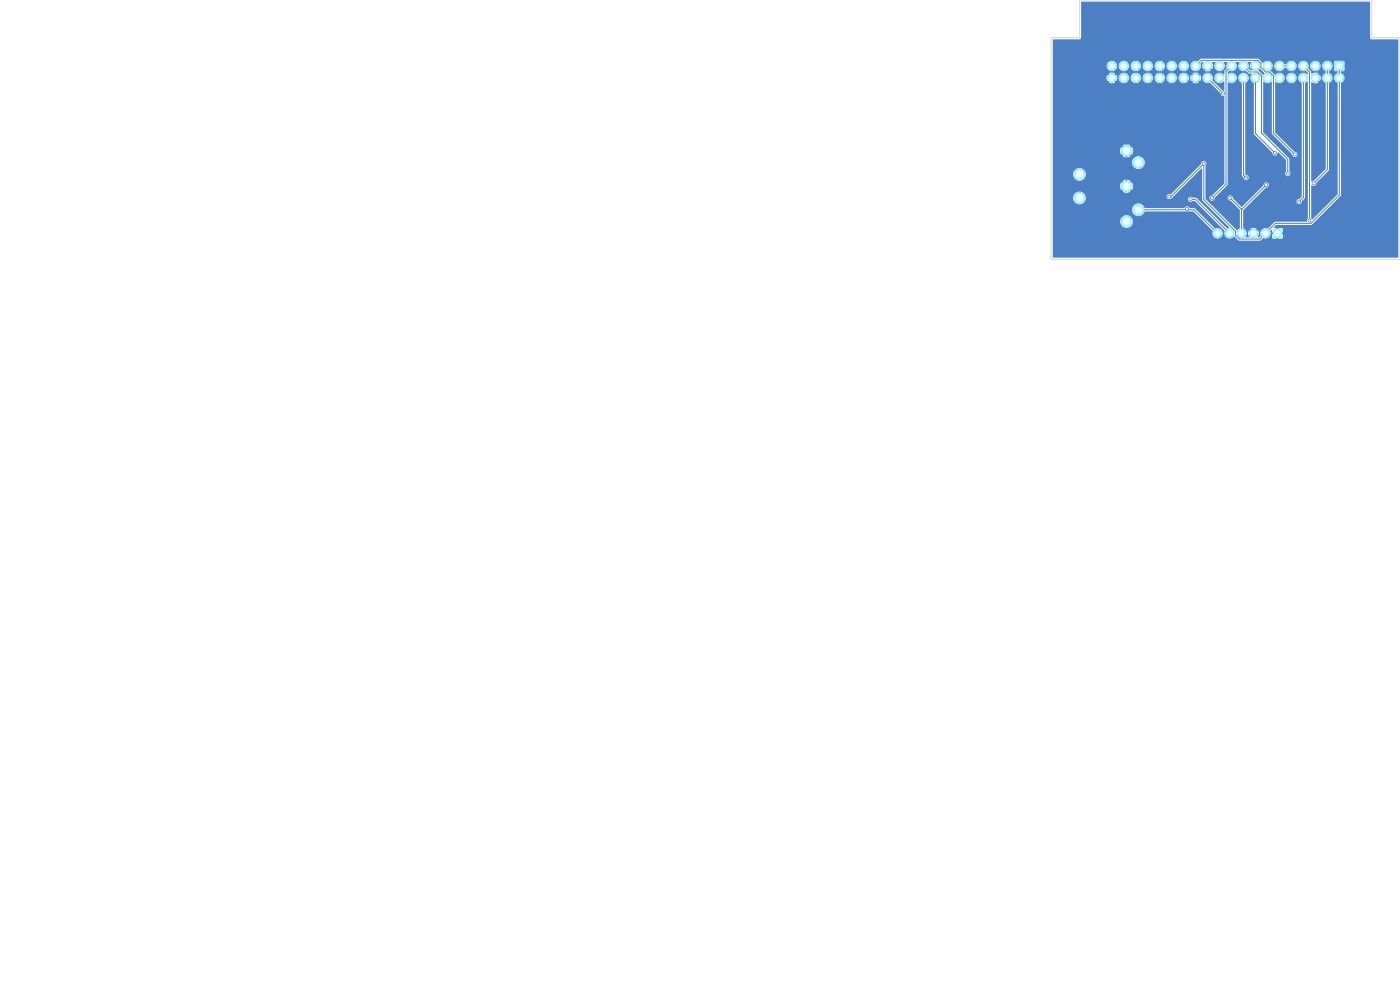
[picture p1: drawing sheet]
<svg xmlns="http://www.w3.org/2000/svg" width="297mm" height="210mm" viewBox="0 0 297 210" stroke-linecap="round" stroke-linejoin="round" font-family="sans-serif">
<path d="M229 0h62v8h6v47h-74v-47h6z" fill="none" stroke="#d0d2cd" stroke-width=".21"/>
<g fill="#4d7fc4" stroke="#4d7fc4" stroke-width=".21">
<path d="M283.3 13.2h1.7v1.7h-1.7z"/>
<path d="M270.2 48.7h1.7v1.7h-1.7z"/>
<circle cx="229" cy="37" r="1.1"/>
<circle cx="229" cy="42" r="1.1"/>
<circle cx="239" cy="32" r="1.1"/>
<circle cx="239" cy="39.5" r="1.1"/>
<circle cx="239" cy="47" r="1.1"/>
<circle cx="241.5" cy="34.5" r="1.1"/>
<circle cx="241.5" cy="44.5" r="1.1"/>
<circle cx="284.1" cy="16.5" r=".85"/>
<circle cx="281.6" cy="14" r=".85"/>
<circle cx="281.6" cy="16.5" r=".85"/>
<circle cx="279.1" cy="14" r=".85"/>
<circle cx="279.1" cy="16.5" r=".85"/>
<circle cx="276.5" cy="14" r=".85"/>
<circle cx="276.5" cy="16.5" r=".85"/>
<circle cx="274" cy="14" r=".85"/>
<circle cx="274" cy="16.5" r=".85"/>
<circle cx="271.4" cy="14" r=".85"/>
<circle cx="271.4" cy="16.5" r=".85"/>
<circle cx="268.9" cy="14" r=".85"/>
<circle cx="268.9" cy="16.5" r=".85"/>
<circle cx="266.4" cy="14" r=".85"/>
<circle cx="266.4" cy="16.5" r=".85"/>
<circle cx="263.8" cy="14" r=".85"/>
<circle cx="263.8" cy="16.5" r=".85"/>
<circle cx="261.3" cy="14" r=".85"/>
<circle cx="261.3" cy="16.5" r=".85"/>
<circle cx="258.7" cy="14" r=".85"/>
<circle cx="258.7" cy="16.5" r=".85"/>
<circle cx="256.2" cy="14" r=".85"/>
<circle cx="256.2" cy="16.5" r=".85"/>
<circle cx="253.7" cy="14" r=".85"/>
<circle cx="253.7" cy="16.5" r=".85"/>
<circle cx="251.1" cy="14" r=".85"/>
<circle cx="251.1" cy="16.5" r=".85"/>
<circle cx="248.6" cy="14" r=".85"/>
<circle cx="248.6" cy="16.5" r=".85"/>
<circle cx="246" cy="14" r=".85"/>
<circle cx="246" cy="16.5" r=".85"/>
<circle cx="243.5" cy="14" r=".85"/>
<circle cx="243.5" cy="16.5" r=".85"/>
<circle cx="241" cy="14" r=".85"/>
<circle cx="241" cy="16.5" r=".85"/>
<circle cx="238.4" cy="14" r=".85"/>
<circle cx="238.4" cy="16.5" r=".85"/>
<circle cx="235.9" cy="14" r=".85"/>
<circle cx="235.9" cy="16.5" r=".85"/>
<circle cx="268.5" cy="49.5" r=".85"/>
<circle cx="265.9" cy="49.5" r=".85"/>
<circle cx="263.4" cy="49.5" r=".85"/>
<circle cx="260.8" cy="49.5" r=".85"/>
<circle cx="258.3" cy="49.5" r=".85"/>
<circle cx="278.7" cy="38.9" r=".3"/>
<circle cx="255.4" cy="34.7" r=".3"/>
<circle cx="248" cy="41.7" r=".3"/>
<circle cx="277.8" cy="46.8" r=".3"/>
<circle cx="275.6" cy="42.8" r=".3"/>
<circle cx="252.6" cy="42.3" r=".3"/>
<circle cx="261" cy="42" r=".3"/>
<circle cx="268.6" cy="39.2" r=".3"/>
<circle cx="251.8" cy="44.3" r=".3"/>
<circle cx="259.5" cy="19.8" r=".3"/>
<circle cx="274.7" cy="32.8" r=".3"/>
<circle cx="257.1" cy="42" r=".3"/>
<circle cx="264.3" cy="37.7" r=".3"/>
<circle cx="270.5" cy="32.5" r=".3"/>
<circle cx="273.2" cy="36.8" r=".3"/>
</g>
<g fill="none" stroke="#4d7fc4" stroke-width=".21">
<path d="M235.9 16.5l3.1 3.2v19.8M253.7 14l1.2-1.2h11.9l.7 .7v.8l1 1h.8l.9 .8v12.1l4.5 4.6M256.2 16.5l3.3 3.3M256.2 14l-2.5 2.5M261.3 14l-1.2 1.2v23.9l-3 2.9M263.8 14l1.3 1.3h1.7l.8 .8v12.1l5.6 5.6v3M263.8 16.5v20.7l.5 .5M266.4 16.5v11.8l4.1 4.2M271.4 14h2.6M276.5 14l1.3 1.3v31.5M276.5 16.5v25.3l-.9 1M281.6 14v22l-2.9 2.9"/>
<path d="M284.1 14v27.3l-6 6.1h-7.5l-3.3 3.3h-4.4l-.8-.8v-.8l-6.7-6.8v-7.6l-7 7h-.4M268.6 39.2l-5.2 5.2M241.5 44.5h11.8l5 5M251.8 44.3v.2M252.6 42.3h1l7.2 7.2M261 42l2.4 2.4M263.4 44.4v5.1"/>
</g>
<g fill="#4d7fc4">
<path d="M266.8 14.2l1.4 1.3-.2 .4-1.4-1.4z"/>
<path d="M264.7 13.2h.7v.1a1.14 1.14 0 0 0 0 1.4l.5-.5 .2 .3-.4 .4h-.5l-.4-.4 .1-.6z"/>
<path d="M229.4 .4h61.2l.1 7.7 .3 .3h5.6l.1 4.7h-11.5l-.2-.2h-1.8l-.2 .2v1.8l.8 .2v.4a1.17 1.17 0 0 0-.8 1.1 1.17 1.17 0 0 0 .8 1.1v23.5l-5.4 5.4-.2-.3v-6.9l.1-.1a.58 .58 0 0 0 .7 .1 .58 .58 0 0 0 .3-.6l2.6-2.8v-18.3a1.2 1.2 0 0 0 .8-1.2 1.2 1.2 0 0 0-.8-1.1l.1-.3a1.11 1.11 0 0 0 .3-2 1.11 1.11 0 0 0-1.8 .8h-.3l-.1-.2a1.1 1.1 0 0 0-1.8-.5 1.1 1.1 0 0 0 .3 1.8 1.1 1.1 0 0 0 1.6-1.1h.3v.2a1.18 1.18 0 0 0 .7 1v.3a1.2 1.2 0 0 0-.7 1.1 1.2 1.2 0 0 0 .7 1.2v18.1l-2.4 2.5-.6 .2v-21l.1-.1a1.14 1.14 0 0 0 1.4 .1l-.4-.5 .2-.3 .5 .4a1.14 1.14 0 0 0 0-1.2l-.5 .4-.2-.2 .4-.5a1.56 1.56 0 0 0-1.5 0l-.1-.4-.6-.7a1.11 1.11 0 0 0-.7-1.6 1.11 1.11 0 0 0-1.4 1h-.3l-.1-.2a1.15 1.15 0 0 0-1-.8 1.15 1.15 0 0 0-1.1 .7h-.4a1.12 1.12 0 0 0-1.8-.4 1.12 1.12 0 0 0 .2 1.8 1.12 1.12 0 0 0 1.6-.6h.4a1.11 1.11 0 0 0 1.3 .7 1.11 1.11 0 0 0 .9-1.2h.3v.2a1.19 1.19 0 0 0 1.7 .9l.3 .4v.4a1.17 1.17 0 0 0-1.2-.3 1.17 1.17 0 0 0-.8 1h-.3l-.1-.2a1.1 1.1 0 0 0-1.7-.6 1.1 1.1 0 0 0 .2 1.9 1.1 1.1 0 0 0 1.6-1.1h.3v.1a1.18 1.18 0 0 0 .7 1l.1 15.1h-1l-.2-.4-.4-.1-4.1-4.1 .1-10.8a1.14 1.14 0 0 0 1.6 0 1.14 1.14 0 0 0-.1-1.6 1.14 1.14 0 0 0-1.6 .2l-.9-.9a1.18 1.18 0 0 0 .3-1.4 1.18 1.18 0 0 0-1.3-.7l-.7 .5-1-1h-12.1l-.7 .6a1.1 1.1 0 0 0-1.5 .9h-.4v-.2a1.1 1.1 0 0 0-1.2-.8 1.1 1.1 0 0 0-1 1h-.3l-.1-.2a1.1 1.1 0 0 0-1.1-.8 1.1 1.1 0 0 0-1 1h-.4v-.2a1.1 1.1 0 0 0-1.2-.8 1.1 1.1 0 0 0-1 1h-.3v-.2a1.1 1.1 0 0 0-1.2-.8 1.1 1.1 0 0 0-1 1h-.3l-.1-.2a1.1 1.1 0 0 0-1.1-.8 1.1 1.1 0 0 0-1 1h-.4v-.2a1.1 1.1 0 0 0-1.2-.8 1.1 1.1 0 0 0-1 1h-.3l-.1-.2a1.1 1.1 0 0 0-1.7-.5 1.1 1.1 0 0 0 .2 1.8 1.1 1.1 0 0 0 1.6-1.1h.3v.2a1.1 1.1 0 0 0 1.2 1 1.1 1.1 0 0 0 1-1.2h.4v.2a1.1 1.1 0 0 0 1.1 1 1.1 1.1 0 0 0 1.1-1.2h.3v.2a1.1 1.1 0 0 0 1.2 1 1.1 1.1 0 0 0 1-1.2h.3v.2a1.1 1.1 0 0 0 1.2 1 1.1 1.1 0 0 0 1-1.2h.4v.2a1.1 1.1 0 0 0 1.2 1 1.1 1.1 0 0 0 1-1.2h.3v.2a1.1 1.1 0 0 0 1.2 1 1.1 1.1 0 0 0 1-1.2h.4v.2a1.13 1.13 0 0 0 1.4 .9 1.13 1.13 0 0 0 .7-1.5l.3-.4 .3 .1-.1 .2a1.14 1.14 0 0 0 .1 1.3l.4-.5 .3 .3-.4 .5a1.14 1.14 0 0 0 1.3-.1l-.5-.4 .2-.3 .6 .4a1.58 1.58 0 0 0-.1-1.4h.8a1.16 1.16 0 0 0 .1 1.6 1.16 1.16 0 0 0 1.6 0 1.16 1.16 0 0 0 0-1.6h.8l-.2 .7 .1 .6-.5 .5-.2 .9a1.13 1.13 0 0 0-1.6-.1 1.13 1.13 0 0 0 0 1.6 1.13 1.13 0 0 0 1.7-.2v2l-.1 .1-.2-.1-2.2-2.2a1.11 1.11 0 0 0-.7-1.5 1.11 1.11 0 0 0-1.4 .9h-.3l-.2-.5-.5 .4-.2-.2 .4-.5a1.14 1.14 0 0 0-1.3 0l.4 .5-.2 .2-.5-.4-.2 .6h-.3v-.2a1.1 1.1 0 0 0-1.2-.9 1.1 1.1 0 0 0-1 1.1h-.3l-.1-.2a1.1 1.1 0 0 0-1.1-.9 1.1 1.1 0 0 0-1 1.1h-.4v-.2a1.1 1.1 0 0 0-1.2-.9 1.1 1.1 0 0 0-1 1.1h-.3v-.2a1.1 1.1 0 0 0-1.2-.9 1.1 1.1 0 0 0-1 1.1h-.3l-.1-.2a1.1 1.1 0 0 0-1.1-.9 1.1 1.1 0 0 0-1 1.1h-.4v-.2a1.1 1.1 0 0 0-1.2-.9 1.1 1.1 0 0 0-1 1h-.3l-.2-.5-.5 .4-.2-.2 .5-.5a1.14 1.14 0 0 0-1.4 0l.5 .5-.3 .2-.5-.4a1.14 1.14 0 0 0 0 1.3l.5-.5 .3 .3-.4 .5a1.14 1.14 0 0 0 1.3 0l-.5-.5 .2-.3 .5 .5 .2-.8 .3 .1a1.1 1.1 0 0 0 1.1 1.1 1.1 1.1 0 0 0 1.1-1.1h.4v.1a1.1 1.1 0 0 0 1.1 1 1.1 1.1 0 0 0 1.1-1.1h.3v.1a1.1 1.1 0 0 0 1.2 1 1.1 1.1 0 0 0 1-1.1h.3v.1a1.1 1.1 0 0 0 1.2 1 1.1 1.1 0 0 0 1-1.1h.4v.1a1.1 1.1 0 0 0 1.2 1 1.1 1.1 0 0 0 1-1.1h.3v.1a1.1 1.1 0 0 0 1.2 1 1.1 1.1 0 0 0 1-1.1h.3l.2 .7 .5-.5 .2 .3-.4 .5a1.14 1.14 0 0 0 1.3 0l-.4-.5 .2-.3 .5 .5 .2-.8 .3 .1a1.18 1.18 0 0 0 1.6 1.1l2.2 2.2a.78 .78 0 0 0 .8 .7v11.4h-19.3l-.3-.8-.5 .6-.3-.3 .6-.5-.2-.1a1.39 1.39 0 0 0-1.6 .1l.6 .5-.3 .3-.5-.6-.1 .2a1.39 1.39 0 0 0 .1 1.6l.5-.6 .3 .3-.6 .5 .2 .1a1.39 1.39 0 0 0 1.6-.1l-.6-.5 .3-.3 .5 .6 .3-1h19.3v7l-2.5 2.6a.57 .57 0 0 0-.6 .5 .57 .57 0 0 0 .6 .6 .57 .57 0 0 0 .5-.7l2.7-2.8 .1-21.7a1.16 1.16 0 0 0 1.6-.1 1.16 1.16 0 0 0 0-1.6 1.16 1.16 0 0 0-1.6-.1l-.1-.2 .4-.4a1.18 1.18 0 0 0 1.4-.4 1.18 1.18 0 0 0-.1-1.4h.9a1.19 1.19 0 0 0-.1 1.5 1.19 1.19 0 0 0 1.5 .3l.5 .6 .7 .1-.3 .8h-.4v-.2a1.12 1.12 0 0 0-1.9-.5 1.12 1.12 0 0 0 .5 1.9v19.5l.3 .4a.57 .57 0 0 0 .5 .6 .57 .57 0 0 0 .6-.6 .57 .57 0 0 0-.6-.5l-.1-19.5a1.1 1.1 0 0 0 .7-1.1h.4v.1a1.18 1.18 0 0 0 .7 1v10.8l3.9 4a.57 .57 0 0 0 .6 .6 .57 .57 0 0 0 .5-.6l.2-.1 1.6 1.6v2.5a.57 .57 0 0 0 0 .8 .57 .57 0 0 0 .8 0 .57 .57 0 0 0-.1-.9v-2.7l-5.5-5.6v-10.6h.2a1.4 1.4 0 0 0 1.6 0v11l4.3 4.4a.55 .55 0 0 0 .6 .5 .55 .55 0 0 0 .5-.6h1v9l-.5 .5a.57 .57 0 0 0-.7 .6 .57 .57 0 0 0 .6 .5 .57 .57 0 0 0 .6-.6l.7-.8v-24.2l.5-.4 .1 29-.3 .7h-6.7l-1.6 1.5a1.17 1.17 0 0 0-1.2 .2 1.17 1.17 0 0 0-.3 1.3l-.3 .4-.3-.1 .1-.2a1.14 1.14 0 0 0-.1-1.3l-.4 .5-.3-.3 .4-.5a1.14 1.14 0 0 0-1.3 .1l.5 .4-.2 .3-.6-.4a1.58 1.58 0 0 0 .1 1.4h-.8a1.27 1.27 0 0 0-.5-1.9l.1-3.8 4.7-4.8a.57 .57 0 0 0 .7-.5 .57 .57 0 0 0-.6-.6 .57 .57 0 0 0-.6 .6l-4.5 4.6-1.9-1.8a.57 .57 0 0 0-.6-.7 .57 .57 0 0 0-.6 .7 .57 .57 0 0 0 .7 .5l1.9 2v3.8l-.5 .4-6.7-6.6-.1-7a.56 .56 0 0 0 .1-.9 .56 .56 0 0 0-.9 .1h-12l-.1-.2a1.35 1.35 0 0 0-2.2-.7 1.35 1.35 0 0 0 .4 2.3 1.35 1.35 0 0 0 1.9-1.4h12l-.1 .4-2.1 2.1h-22.3a1.35 1.35 0 0 0-2.1-1.1 1.35 1.35 0 0 0 0 2.4 1.35 1.35 0 0 0 2.1-1.1v-.2h22.3l-2.5 2.5h-9.8l-.3-.8-.5 .6-.3-.3 .6-.5-.2-.1a1.39 1.39 0 0 0-1.6 .1l.6 .5-.3 .3-.5-.6-.1 .2a1.39 1.39 0 0 0 .1 1.6l.5-.6 .3 .3-.6 .5 .2 .1a1.39 1.39 0 0 0 1.6-.1l-.6-.5 .3-.3 .5 .6 .3-1h9.8l-1.9 1.8a.55 .55 0 0 0-.6 .1 .55 .55 0 0 0-.2 .6h-17.1l-.1-.2a1.35 1.35 0 0 0-2.2-.7 1.35 1.35 0 0 0 .4 2.3 1.35 1.35 0 0 0 1.9-1.4h17.1a.68 .68 0 0 0 1.1 .1l6.4-6.3 .1 6.8 5.7 5.9-.5 .1-6.5-6.5-.8-.1a.57 .57 0 0 0-.8 0 .57 .57 0 0 0 0 .8 .57 .57 0 0 0 .8-.1l.5 .1 6.3 6.3-.1 .4h-.3a1.19 1.19 0 0 0-1.6-.9l-4.3-4.3-1.2-.1a.56 .56 0 0 0-.5-.4 .56 .56 0 0 0-.5 .4h-8.4a1.39 1.39 0 0 0-2.2-.7 1.39 1.39 0 0 0 0 2.2 1.39 1.39 0 0 0 2.2-.7h10.2l2.1 2h-14.8l-.1-.2a1.35 1.35 0 0 0-2.2-.7 1.35 1.35 0 0 0 .4 2.3 1.35 1.35 0 0 0 1.9-1.4h14.8l2.1 2.1a1.13 1.13 0 0 0 .7 1.6 1.13 1.13 0 0 0 1.4-1.2h.3v.2a1.2 1.2 0 0 0 .9 1 1.2 1.2 0 0 0 1.3-.4l1 .9h4.4l.7-.6a1.16 1.16 0 0 0 1.3-.2 1.16 1.16 0 0 0 .2-1.3l.3-.2 .1 .5h.6v.4h-.6l.1 .9 .8 .1v-.7h.4v.7l.7-.1 .2-.2 .1-.7h-.7v-.4h.7l-.1-.7-.2-.2h-.7v.6h-.4v-.6l-.6-.2 .5-.5h7.5l6.3-6.2v-23.9a1.17 1.17 0 0 0 .7-1.1 1.17 1.17 0 0 0-.7-1.1v-.3l.7-.2v-1.8h11.5l-.1 41.5h-73.2v-46.2h5.6l.3-.2z"/>
</g>
<g fill="#9afff8" stroke="#9afff8" stroke-width=".21">
<path d="M283.3 13.2h1.7v1.7h-1.7z"/>
<path d="M270.2 48.7h1.7v1.7h-1.7z"/>
<circle cx="229" cy="37" r="1.1"/>
<circle cx="229" cy="42" r="1.1"/>
<circle cx="239" cy="32" r="1.1"/>
<circle cx="239" cy="39.5" r="1.1"/>
<circle cx="239" cy="47" r="1.1"/>
<circle cx="241.5" cy="34.5" r="1.1"/>
<circle cx="241.5" cy="44.5" r="1.1"/>
<circle cx="284.1" cy="16.5" r=".85"/>
<circle cx="281.6" cy="14" r=".85"/>
<circle cx="281.6" cy="16.5" r=".85"/>
<circle cx="279.1" cy="14" r=".85"/>
<circle cx="279.1" cy="16.5" r=".85"/>
<circle cx="276.5" cy="14" r=".85"/>
<circle cx="276.5" cy="16.5" r=".85"/>
<circle cx="274" cy="14" r=".85"/>
<circle cx="274" cy="16.5" r=".85"/>
<circle cx="271.4" cy="14" r=".85"/>
<circle cx="271.4" cy="16.5" r=".85"/>
<circle cx="268.9" cy="14" r=".85"/>
<circle cx="268.9" cy="16.5" r=".85"/>
<circle cx="266.4" cy="14" r=".85"/>
<circle cx="266.4" cy="16.5" r=".85"/>
<circle cx="263.8" cy="14" r=".85"/>
<circle cx="263.8" cy="16.5" r=".85"/>
<circle cx="261.3" cy="14" r=".85"/>
<circle cx="261.3" cy="16.5" r=".85"/>
<circle cx="258.7" cy="14" r=".85"/>
<circle cx="258.7" cy="16.5" r=".85"/>
<circle cx="256.2" cy="14" r=".85"/>
<circle cx="256.2" cy="16.5" r=".85"/>
<circle cx="253.7" cy="14" r=".85"/>
<circle cx="253.7" cy="16.5" r=".85"/>
<circle cx="251.1" cy="14" r=".85"/>
<circle cx="251.1" cy="16.5" r=".85"/>
<circle cx="248.6" cy="14" r=".85"/>
<circle cx="248.6" cy="16.5" r=".85"/>
<circle cx="246" cy="14" r=".85"/>
<circle cx="246" cy="16.5" r=".85"/>
<circle cx="243.5" cy="14" r=".85"/>
<circle cx="243.5" cy="16.5" r=".85"/>
<circle cx="241" cy="14" r=".85"/>
<circle cx="241" cy="16.5" r=".85"/>
<circle cx="238.4" cy="14" r=".85"/>
<circle cx="238.4" cy="16.5" r=".85"/>
<circle cx="235.9" cy="14" r=".85"/>
<circle cx="235.9" cy="16.5" r=".85"/>
<circle cx="268.5" cy="49.5" r=".85"/>
<circle cx="265.9" cy="49.5" r=".85"/>
<circle cx="263.4" cy="49.5" r=".85"/>
<circle cx="260.8" cy="49.5" r=".85"/>
<circle cx="258.3" cy="49.5" r=".85"/>
</g>
<g fill="#fff" stroke="#fff" stroke-width=".21">
<circle cx="278.7" cy="38.9" r=".15"/>
<circle cx="255.4" cy="34.7" r=".15"/>
<circle cx="248" cy="41.7" r=".15"/>
<circle cx="277.8" cy="46.8" r=".15"/>
<circle cx="275.6" cy="42.8" r=".15"/>
<circle cx="252.6" cy="42.3" r=".15"/>
<circle cx="261" cy="42" r=".15"/>
<circle cx="268.6" cy="39.2" r=".15"/>
<circle cx="251.8" cy="44.3" r=".15"/>
<circle cx="259.5" cy="19.8" r=".15"/>
<circle cx="274.7" cy="32.8" r=".15"/>
<circle cx="257.1" cy="42" r=".15"/>
<circle cx="264.3" cy="37.7" r=".15"/>
<circle cx="270.5" cy="32.5" r=".15"/>
<circle cx="273.2" cy="36.8" r=".15"/>
<circle cx="229" cy="37" r=".7"/>
<circle cx="229" cy="42" r=".7"/>
<circle cx="239" cy="32" r=".65"/>
<circle cx="239" cy="39.5" r=".65"/>
<circle cx="239" cy="47" r=".65"/>
<circle cx="241.5" cy="34.5" r=".65"/>
<circle cx="241.5" cy="44.5" r=".65"/>
<circle cx="284.1" cy="14" r=".5"/>
<circle cx="284.1" cy="16.5" r=".5"/>
<circle cx="281.6" cy="14" r=".5"/>
<circle cx="281.6" cy="16.5" r=".5"/>
<circle cx="279.1" cy="14" r=".5"/>
<circle cx="279.1" cy="16.5" r=".5"/>
<circle cx="276.5" cy="14" r=".5"/>
<circle cx="276.5" cy="16.5" r=".5"/>
<circle cx="274" cy="14" r=".5"/>
<circle cx="274" cy="16.5" r=".5"/>
<circle cx="271.4" cy="14" r=".5"/>
<circle cx="271.4" cy="16.5" r=".5"/>
<circle cx="268.9" cy="14" r=".5"/>
<circle cx="268.9" cy="16.5" r=".5"/>
<circle cx="266.4" cy="14" r=".5"/>
<circle cx="266.4" cy="16.5" r=".5"/>
<circle cx="263.8" cy="14" r=".5"/>
<circle cx="263.8" cy="16.5" r=".5"/>
<circle cx="261.3" cy="14" r=".5"/>
<circle cx="261.3" cy="16.5" r=".5"/>
<circle cx="258.7" cy="14" r=".5"/>
<circle cx="258.7" cy="16.5" r=".5"/>
<circle cx="256.2" cy="14" r=".5"/>
<circle cx="256.2" cy="16.5" r=".5"/>
<circle cx="253.7" cy="14" r=".5"/>
<circle cx="253.7" cy="16.5" r=".5"/>
<circle cx="251.1" cy="14" r=".5"/>
<circle cx="251.1" cy="16.5" r=".5"/>
<circle cx="248.6" cy="14" r=".5"/>
<circle cx="248.6" cy="16.5" r=".5"/>
<circle cx="246" cy="14" r=".5"/>
<circle cx="246" cy="16.5" r=".5"/>
<circle cx="243.5" cy="14" r=".5"/>
<circle cx="243.5" cy="16.5" r=".5"/>
<circle cx="241" cy="14" r=".5"/>
<circle cx="241" cy="16.5" r=".5"/>
<circle cx="238.4" cy="14" r=".5"/>
<circle cx="238.4" cy="16.5" r=".5"/>
<circle cx="235.9" cy="14" r=".5"/>
<circle cx="235.9" cy="16.5" r=".5"/>
<circle cx="271" cy="49.5" r=".5"/>
<circle cx="268.5" cy="49.5" r=".5"/>
<circle cx="265.9" cy="49.5" r=".5"/>
<circle cx="263.4" cy="49.5" r=".5"/>
<circle cx="260.8" cy="49.5" r=".5"/>
<circle cx="258.3" cy="49.5" r=".5"/>
</g>
</svg>
